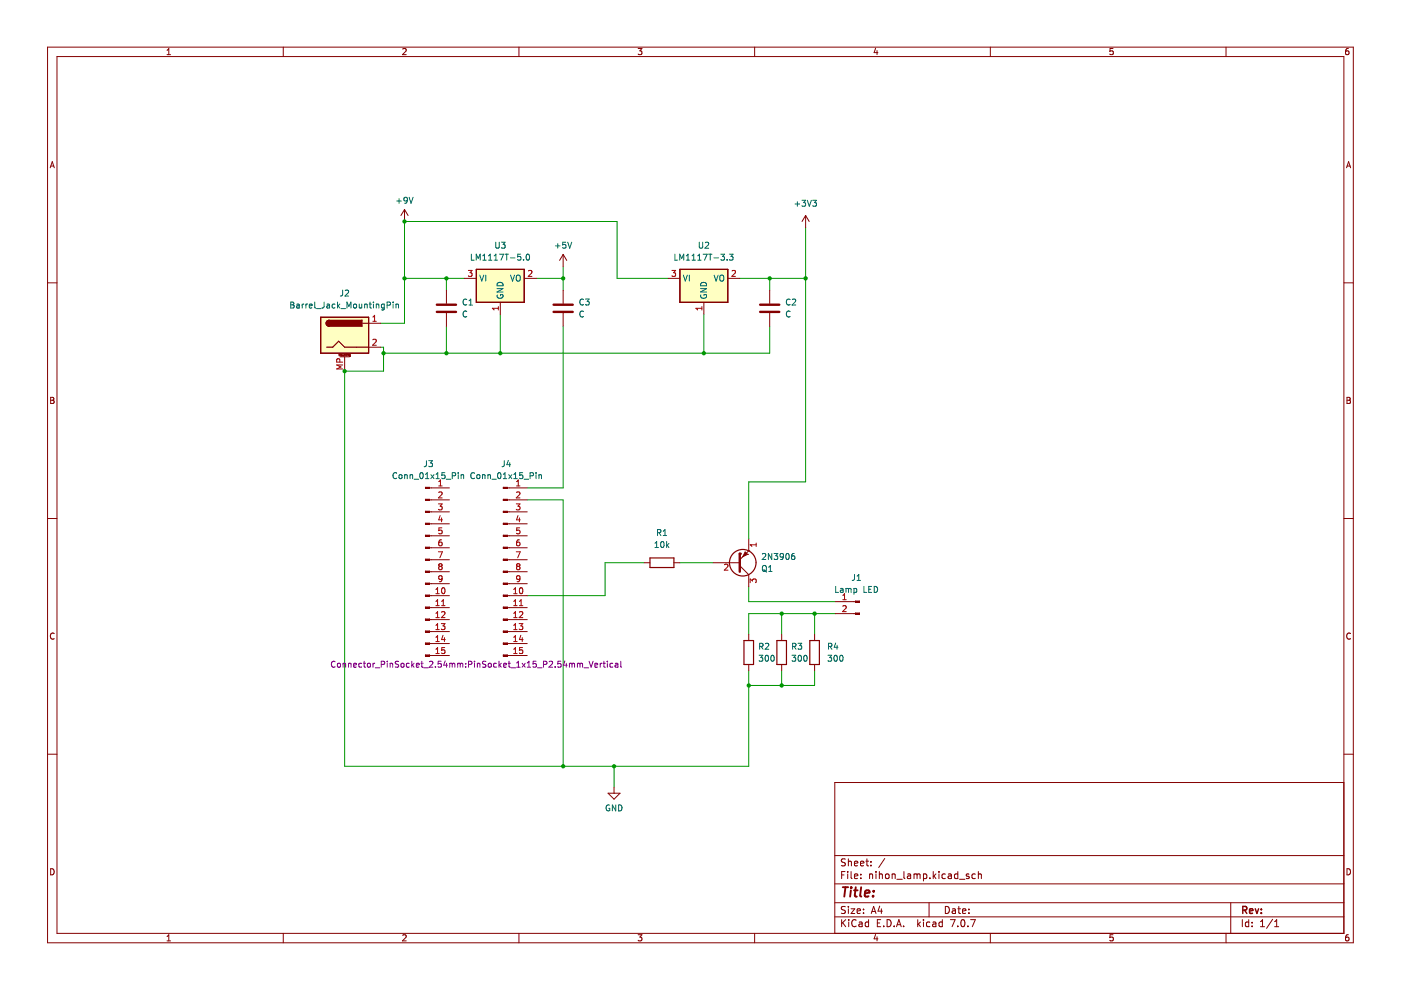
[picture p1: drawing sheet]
<svg xmlns="http://www.w3.org/2000/svg" width="297mm" height="210mm" viewBox="0 0 297 210" stroke-linecap="round" stroke-linejoin="round" font-family="sans-serif">
<g fill="none" stroke="#840000" stroke-width=".21">
<path d="M10.1 10h276.8v189.9h-276.8zM12.1 12h272.8v185.9h-272.8zM35.4 11.6h.8M35.4 10.7l.4-.4v1.3M60.1 10v2M85.4 10.4l.5-.1 .2 .4-.8 .9h.8M110 10v2M135.3 10.3h.8l-.4 .5 .3 .1v.6l-.1 .1-.6-.1M160 10v2M185.6 10.2l-.3 1h.8M185.9 10.7v.9M210 10v2"/>
<path d="M236 10.3h-.6l-.1 .6 .6-.1 .1 .7-.2 .1-.5-.1M259.9 10v2M285.9 10.3h-.4l-.2 .3v.7l.2 .3 .5-.1-.1-.7h-.4l-.2 .2M10.6 35.6l.5-1.3 .4 1.3M10.8 35.2h.6M285.5 35.6l.4-1.3 .5 1.3M285.6 35.2h.6M10.1 60h2M284.9 60h2M10.7 84.2h.5l.2 .3-.2 .4 .2 .1 .1 .3-.3 .2h-.5zM10.7 84.9h.5M285.6 84.2h.4l.3 .3-.3 .4 .3 .1v.3l-.2 .2h-.5z"/>
<path d="M285.6 84.9h.4M10.1 109.9h2M284.9 109.9h2M11.5 134.3a.58 .58 0 0 0-.8 .6 .58 .58 0 0 0 .8 .5M286.3 134.3a.58 .58 0 0 0-.8 .6 .58 .58 0 0 0 .8 .5M10.1 159.9h2M284.9 159.9h2M284.9 165.9h-107.9v32M10.7 184.2a.66 .66 0 0 1 .8 .6 .66 .66 0 0 1-.8 .7zM35.4 198.6l.4-.4v1.3M35.4 199.5h.8M60.1 197.9v2"/>
<path d="M85.4 198.3l.5-.1 .2 .4-.8 .9h.8M110 197.9v2M135.3 198.2h.8l-.4 .5 .3 .1v.6l-.1 .1-.6-.1M160 197.9v2M177 194.4h107.9M177 191.4h107.9M177 187.4h107.9M177 181.4h107.9M178.4 195v1.5M178.4 185.5h.5M178.7 195.6l.6 .9M179.2 184.8h-.8v1.5"/>
<path d="M179.2 192.3l-.5-.1-.3 .1v.5l.7 .2 .1 .4-.3 .3-.5-.1M179.2 182.2l-.5-.1-.3 .1v.5l.7 .2 .1 .4-.3 .3-.5-.1M179.3 195l-.9 .8M179.7 184.8v.1M179.7 185.3v1M179.9 182.1v1.5M179.9 192.2v.1M179.9 192.7v1M179.9 182.7l.2-.1 .3 .1 .1 .9M179.9 195v.1M179.9 195.5v1M180.4 192.7h.8l-.8 1h.8"/>
<path d="M180.4 184.8v1.3l.3 .2M181.2 185.8l.7-.2-.1-.2-.4-.1-.2 .2v.7h.6M181.2 183.1l.7-.2-.1-.2-.4-.1-.2 .2v.7h.6M181.5 195.1a.71 .71 0 0 0-1 .5 .71 .71 0 0 0 .7 .9l.3-.2M181.7 193.2l.7-.2v-.2l-.5-.1-.2 .2 .1 .7h.6M182.2 195.6h.5l.1 .9M182.4 183.1l.8-.2-.1-.2-.4-.1-.3 .2 .1 .7h.6M182.5 186.1v.2M182.5 185.4v.1M182.8 195.8l-.5 .1-.2 .2 .2 .4 .5-.1M183.1 193.5v.2M183.1 192.8v.1"/>
<path d="M183.6 182.6h.6M183.8 182.1v1.3l.4 .2M184.2 195.6l-.5-.1-.3 .3 .2 .6h.6M184.2 195v1.5M184.4 185.4l.2-.1 .3 .1 .1 .9M184.4 185.3v1M184.7 183.4v.2M184.7 182.7v.1M184.7 193.7l.5-1.5 .5 1.5M184.9 193.3h.7M185.6 198.1l-.3 1h.8M185.7 184.8v.1"/>
<path d="M185.7 185.3v1M185.9 198.6v.9M186 195.7h.5M186.4 185.4l.3-.1 .3 .1 .1 .9M186.4 184.8v1.5M186.5 192.1l-.3 1.1h.9M186.7 195h-.7v1.5h.7M186.9 192.7v1M187.4 196.3v.2M187.6 182l-1.3 1.9M187.8 185.4l.2-.1 .4 .1 .1 .6-.1 .2-.4 .1-.2-.2zM188.1 195a.76 .76 0 0 1 .8 .7 .76 .76 0 0 1-.8 .8z"/>
<path d="M189.2 185.4l.2-.1 .3 .1 .1 .9M189.2 185.3v1M189.6 196.3v.2M190.1 196.5l.5-1.5 .5 1.5M190.2 186.4h1.1M190.2 196.1h.7M191.6 196.3v.2M191.7 184.8v1.3l.2 .2M192.4 185.4h.6l.1 .9M193.1 185.6l-.5 .1-.2 .2 .2 .4 .5-.1M193.8 185.4l.4-.1 .2 .2M193.8 185.3v1"/>
<path d="M194.4 185.5l.3-.2 .3 .1 .1 .9M194.4 185.5v.8M194.6 195v1.5M194.7 195.9l.5 .6M195.2 195.5l-.6 .6M195.8 185.3v1.5M195.8 185.4l.4-.1 .3 .3-.1 .6h-.6M195.8 195v.1M195.8 195.5v1M197 191.4v3M197.1 186.1v.2M197.1 195.6l-.4-.1-.3 .3 .2 .6h.5"/>
<path d="M197.8 195.6h.6v.9M197.9 184.8v1.5M198 185.7l.4 .6M198.4 185.3l-.5 .6M198.4 195.8l-.5 .1-.2 .2 .2 .4 .5-.1M199.1 184.8v.1M199.1 185.3v1M199.8 195.6l-.4-.1-.3 .3 .1 .6h.6M199.8 195v1.5M200.4 185.4l-.4-.1-.3 .3 .2 .6h.5M200.4 192.2a.76 .76 0 0 1 .9 .7 .76 .76 0 0 1-.9 .8zM201.1 185.4h.5l.1 .9"/>
<path d="M201.5 195h1l-.6 1.5M201.7 185.6l-.5 .1-.2 .2 .2 .4 .5-.1M201.9 192.8h.6l.1 .9M202.6 193l-.5 .1-.2 .2 .2 .4 .5-.1M203.1 184.8v1.5M203.1 185.4l-.5-.1-.2 .3 .1 .6h.6M203.1 192.7h.5M203.1 196.3v.2M203.3 192.2v1.3l.3 .2M203.4 186.4h1.2M203.9 195.1l.2-.1a.8 .8 0 0 1 .5 .7 .8 .8 0 0 1-.5 .8l-.4-.6zM204.1 193.2l.7-.2-.1-.2-.4-.1-.2 .2v.7h.6"/>
<path d="M205.2 196.3v.2M205.4 185.4l-.3-.1-.2 .2v.2l.5 .2v.3h-.5M205.4 193.5v.2M205.4 192.8v.1M205.8 195h1l-.7 1.5M206.8 185.4l-.4-.1-.3 .3 .1 .6h.6M207.4 185.4l.2-.1 .4 .1 .1 .9M207.4 184.8v1.5M210 197.9v2M236 198.2h-.6l-.1 .6 .6-.1 .1 .7-.2 .1-.5-.1M259.9 197.9v2M260.9 191.4v6.5"/>
<path d="M263.4 195v1.5M264.8 195.6l-.5-.1-.3 .3 .2 .6h.6M264.8 195v1.5M265.5 196.3v.2M265.5 195.6v.1M267.3 196.5h.8M267.3 195.4l.4-.4v1.5M269.8 194.9l-1.3 1.9M270.3 196.5h.8M270.3 195.4l.4-.4v1.5M285.6 184.2a.66 .66 0 0 1 .7 .6 .66 .66 0 0 1-.7 .7zM285.9 198.2l-.4 .1-.2 .2v.7l.2 .3 .5-.1-.1-.7h-.4l-.2 .2"/>
</g>
<path d="M263.5 193l.7-.1 .2-.2-.1-.4-.8-.1v1.5M263.9 193l.5 .7M264.9 193.2l.7-.2v-.3h-.5l-.2 .2 .1 .7h.6M266.1 192.7l.4 1 .4-1M267.4 193.5v.2M267.4 192.7v.2" fill="none" stroke="#840000" stroke-width=".3"/>
<path d="M178.7 188.1h1.1M179.3 188.1l-.3 2M180.4 188.8l-.2 1.3M180.5 188.1v.2M181.1 188.8h.7M181.4 188.1l-.2 1.7 .1 .2 .4 .1M182.6 188.1l-.2 1.7 .2 .3M183.4 189.4l.9-.2v-.3h-.8l-.2 .9 .3 .3 .6-.1M185.1 189.9v.2M185.2 188.9v.2" fill="none" stroke="#840000" stroke-width=".4"/>
<path d="M68 67.3h10.1v7.6h-10.1z" fill-rule="evenodd" fill="#ffffc2"/>
<path d="M68 67.3h10.1v7.6h-10.1z" fill="none" stroke="#840000" stroke-width=".25"/>
<path d="M101 57.1h10.2v7h-10.2z" fill-rule="evenodd" fill="#ffffc2"/>
<path d="M101 57.1h10.2v7h-10.2z" fill="none" stroke="#840000" stroke-width=".25"/>
<path d="M144.2 57.1h10.1v7h-10.1z" fill-rule="evenodd" fill="#ffffc2"/>
<path d="M144.2 57.1h10.1v7h-10.1zM68 67.3h10.1v7.6h-10.1zM69.8 67.9a.63 .63 0 0 0-.7 .6 .63 .63 0 0 0 .7 .7" fill="none" stroke="#840000" stroke-width=".25"/>
<g fill="none" stroke="#009600" stroke-width=".21">
<path d="M85.8 59h12.7M94.6 59v2.6M113.7 59h5.7M119.4 56.5v5.1M141.6 59h-10.8v-12h-45v21.5h-5.1M156.8 59h14M163.2 59v2.6M170.8 48.2v54h-12.1v12M80.7 73.6h.6v5.1h-8.2v83.8h85.6v-20.3M94.6 69.2v5.7M106.1 66.6v8.3M119.4 69.2v34.2h-7.6"/>
<path d="M149.2 66.6v8.3M163.2 69.2v5.7h-81.9M111.8 106h7.6v56.5M136.5 119.3h-8.2v7h-16.5M144.2 119.3h6.9M158.7 124.4v3.2h18.5M165.7 130.1v4.4M172.7 130.1v4.4M177.2 130.1h-18.5v4.4M165.7 142.2v3.1M172.7 142.2v3.1h-14M130.2 162.5v4.4"/>
</g>
<path d="M85.8 44.4l-.8 1.3M85.8 44.4v2.6M85.8 44.4l.7 1.3" fill="none" stroke="#840000" stroke-width=".21"/>
<path d="M84.1 42.6h1M84.6 42.1v1M86.4 42.4l-.3 .2h-.3l-.1-.6 .4-.2 .3 .3-.1 .7-.2 .2-.3 .1M86.7 41.8l.5 1.3 .4-1.3" fill="none" stroke="#006464" stroke-width=".21"/>
<path d="M69.3 68.1l.5-.2v1.3a.63 .63 0 0 1-.6-.4 .63 .63 0 0 1 .1-.7z" fill-rule="evenodd" fill="#840000"/>
<path d="M69.3 73.6h1.2l1.3-1.3 1.3 1.3h5M69.8 67.9a.63 .63 0 0 0-.7 .6 .63 .63 0 0 0 .7 .7M76.9 68.5h1.2" fill="none" stroke="#840000" stroke-width=".25"/>
<path d="M69.8 67.9h7v1.3h-7z" fill-rule="evenodd" fill="#840000"/>
<path d="M101 57.1h10.2v7h-10.2zM69.8 67.9h7v1.3h-7z" fill="none" stroke="#840000" stroke-width=".25"/>
<g fill="none" stroke="#840000" stroke-width=".21">
<path d="M98.5 59h2.5M111.2 59h2.5M119.4 53.9l-.8 1.3M119.4 53.9v2.6M119.4 53.9l.8 1.3M71.9 75.4v-.3l.1 .2 .1-.2v.3M72.1 75.6h2M72.3 75.4h.1M72.5 75.2h-.2v.2M72.5 75.2h.1M72.5 75.4h-.1M72.5 75.2v.2"/>
<path d="M72.5 75.4h.1M72.7 75.2v.2h.1M72.8 75.2v.2M72.8 75.4h.1M73 75.2v.2M73.1 75.6v3.1M73.2 75.2h-.2M73.2 75.2h.1M73.2 75.2v.2M73.3 75.2h.1M73.4 75.1v.3M73.6 75.1h.1"/>
<path d="M73.6 75.2v.2M73.8 75.2v.2M73.9 75.2h-.1M73.9 75.2h.1M73.9 75.2v.2M74.1 75.4h.1M74.1 75.2v.2M74.1 75.2h.2M74.1 75.4h.2M74.1 75.2h.1M74.3 75.2v.3h-.2M78.1 68.5h2.6"/>
<path d="M78.1 73.6h2.6M94.6 61.6v2.8M94.6 66.4v2.8M106.1 64.1v2.5M119.4 61.6v2.8M119.4 66.4v2.8M181 130.1h.4M181 127.6h.4"/>
</g>
<path d="M99.3 57.3h.8l-.4 .5 .3 .1v.6l-.2 .1-.5-.1M112.1 57.5l.4-.2 .3 .4-.8 .9h.8M72.1 76.8l-.1-.6-.5-.1-.1 .7h1.3M72.7 77.4h-1.3l.9 .4-.9 .4h1.3M79.1 68.1h.7M79.1 67.2l.3-.3v1.2M79.1 72.1l.4-.2 .3 .4-.8 .9h.8M105.7 65v.7M105.7 65.4h-1.3l.3 .3" fill="none" stroke="#a90000" stroke-width=".21"/>
<g fill="none" stroke="#006464" stroke-width=".21">
<path d="M99.9 53.9v1.3h.6M101 55.2v-1.3l.4 .9 .4-.9v1.3M101.7 58.3l.4 1.3 .5-1.3M102.4 55.2h.7M102.4 54.3l.3-.4v1.3M103 58.3v1.3M103.6 55.2h.7M103.6 54.3l.3-.4v1.3M104.8 55.2h.7M104.8 54.3l.3-.4v1.3M105.1 51.4v1l.2 .2h.4l.1-.2v-1M105.9 53.9h.9l-.6 1.3"/>
<path d="M106.3 51.4h.8l-.4 .4 .3 .2v.5l-.1 .1-.6-.1M107.1 53.9h.7M107.4 53.9v1.3M108.2 54.7h1M108.2 58.3l.5 1.3 .4-1.3M109.5 58.5l.3-.2a.43 .43 0 0 1 .5 .5v.4a.42 .42 0 0 1-.4 .4 .42 .42 0 0 1-.4-.4zM110.4 53.9h-.6l-.1 .6 .6-.1 .1 .6-.2 .2-.5-.2M111 55v.2M111.7 54l.1-.1a.68 .68 0 0 1 .5 .6 .68 .68 0 0 1-.5 .7l-.3-.5zM117.8 52.1h.9M118.3 51.7v.9M119.9 51.4h-.6v.6l.6-.1v.6l-.1 .1-.5-.1"/>
<path d="M120.4 51.4l.4 1.2 .4-1.2M61.6 64h.5l.2 .3-.2 .3 .2 .2 .1 .3-.3 .2h-.5zM61.6 64.6h.5M62.9 64.5h.5l.1 .8M63.5 64.8l-.6 .2 .1 .3h.5M64.1 64.5v.8M64.4 64.5l-.3 .2M64.9 64.5v.8M65.2 64.5l-.3 .2M65.6 64.9l.6-.1-.1-.3h-.3l-.2 .1v.7h.5M66.7 64v1.1l.2 .2M67.1 65.4h1"/>
<path d="M68.7 64v1.1l-.5 .2M69.3 64.5h.5l.1 .8M69.9 64.8l-.6 .2 .1 .3h.5M71 64.5h-.3l-.3 .2 .1 .6h.5M71.6 64v1.3M71.7 64.8l.3 .5M72 64.5l-.4 .5M72.3 65.4h1M72.6 61.5v1.1l-.4 .2M73.2 61.6l.5-.1 .2 .4-.8 .9h.8M73.6 65.3v-1.3l.4 1 .4-1v1.3M75 64.6l.2-.1 .3 .1v.7l-.5-.1z"/>
<path d="M76.2 64.5v.8l.5-.1M76.7 64.5v.8M77.3 64.6l.5-.1v.8M77.3 64.5v.8M78.3 64.5h.5M78.5 64v1.1l.3 .2M79.2 64v.2M79.2 64.5v.8M79.8 64.6l.5-.1v.8M79.8 64.5v.8M81.5 64.5h-.4l-.2 .2 .1 .6h.5M81.5 64.5v1l-.3 .2h-.3"/>
<path d="M82.1 64.7l.6-.1v-.4l-.6-.2v1.3M83.3 64v.2M83.3 64.5v.8M84 64.6l.4-.1 .1 .8M84 64.5v.8M99 63.5a.56 .56 0 0 0-.8 .5 .56 .56 0 0 0 .8 .6M99 66.1a.56 .56 0 0 0-.8 .5 .56 .56 0 0 0 .8 .5M99.4 64.7h.8M99.4 63.8l.4-.4v1.3M105.4 61.2h1.3l-1.3 .7h1.3M105.4 62.5a.58 .58 0 0 0 .6 .8 .58 .58 0 0 0 .5-.8h-.4v.2M105.4 60.1a.68 .68 0 0 1 .8-.2 .68 .68 0 0 1 .5 .7h-1.3z"/>
<path d="M123.7 63.5a.56 .56 0 0 0-.8 .5 .56 .56 0 0 0 .8 .6M123.7 66.1a.56 .56 0 0 0-.8 .5 .56 .56 0 0 0 .8 .5M124.1 63.4h.8l-.4 .5 .4 .1v.6l-.2 .1-.6-.1"/>
</g>
<path d="M92.6 66.1h4.1M92.6 64.6h4.1M117.4 66.1h4M117.4 64.6h4" fill="none" stroke="#840000" stroke-width=".51"/>
<path d="M181.4 130h.8v.2h-.8z" fill-rule="evenodd" fill="#840000"/>
<path d="M181.4 130h.8v.2h-.8z" fill="none" stroke="#840000" stroke-width=".21"/>
<path d="M181.4 127.4h.8v.3h-.8z" fill-rule="evenodd" fill="#840000"/>
<path d="M163.2 61.6v2.8M163.2 66.4v2.8M156.8 119.9l1.9 2M158.7 116.8h.1M158.7 116.8l-1.9 1.9M158.7 134.5v1.3M177.2 127.6h3.8M177.2 130.1h3.8M181.4 127.4h.8v.3h-.8zM158.7 140.9v1.3" fill="none" stroke="#840000" stroke-width=".21"/>
<path d="M178.7 127.1h.7M178.7 126.2l.4-.3v1.2M178.7 128.5l.5-.1 .2 .4-.8 .9h.8" fill="none" stroke="#a90000" stroke-width=".21"/>
<g fill="none" stroke="#006464" stroke-width=".21">
<path d="M167.5 63.5a.56 .56 0 0 0-.8 .5 .56 .56 0 0 0 .8 .6M167.5 66.1a.56 .56 0 0 0-.8 .5 .56 .56 0 0 0 .8 .5M168 63.5l.5-.1 .2 .4-.8 .9h.8M160.9 138.9h.8l-.4 .5 .4 .1v.6l-.2 .1-.6-.1M161.1 137.1l.6-.1v-.5l-.6-.1v1.3M161.4 137.1l.4 .6M162.3 136.5l.5-.1 .2 .4-.8 .9h.8M162.3 139.1l.2-.2a.68 .68 0 0 1 .5 .7 .68 .68 0 0 1-.5 .6l-.3-.5zM163.5 139.1l.2-.2a.68 .68 0 0 1 .5 .7 .68 .68 0 0 1-.5 .6l-.3-.5zM177.2 124.3v1.3h.6M178.2 124.8h.5l.1 .8M178.8 125.1l-.6 .2 .1 .3 .5-.1"/>
<path d="M179.4 124.9l.3-.1 .2 .1M179.4 124.8v.8M179.9 124.9l.2-.1h.3v.8M179.9 124.9v.7M181.1 124.8h.3l.3 .2-.2 .5h-.4M181.1 124.8v1.2M181.2 121.8l-.1 1.1-.4 .2M181.7 123.1h.7M181.7 122.2l.4-.4v1.3M183.2 124.3v1.3h.6M184.2 124.9h.4M184.8 124.3h-.6v1.3h.6"/>
<path d="M185.3 124.3a.64 .64 0 0 1 .8 .7 .64 .64 0 0 1-.8 .6z"/>
</g>
<path d="M161.2 66.1h4M161.2 64.6h4M156.8 117.4v3.8" fill="none" stroke="#840000" stroke-width=".51"/>
<path d="M157.7 135.8h2.1v5.1h-2.1z" fill="none" stroke="#840000" stroke-width=".25"/>
<circle cx="156.8" cy="117.4" r=".25" fill="#840000"/>
<path d="M158 117l.5 .5-1 .5z" fill-rule="evenodd" fill="#840000"/>
<g fill="none" stroke="#840000" stroke-width=".21">
<path d="M141.6 59h2.6M154.3 59h2.5M170.8 45.7l-.8 1.3M170.8 45.7v2.5M170.8 45.7l.8 1.3M149.2 64.1v2.5M91.1 118.7h.4M91.1 116.1h.4M91.1 113.6h.4M91.1 111.1h.4M91.1 108.5h.4M91.1 106h.4"/>
<path d="M91.1 103.4h.4M136.5 119.3h1.3M142.9 119.3h1.3M151.1 119.3h5.7M158 117l.5 .5-1 .5zM158.5 117.5h.1M158.7 114.2v2.6M91.1 139h.4M91.1 136.4h.4M91.1 133.9h.4M91.1 131.4h.4M91.1 128.8h.4"/>
<path d="M91.1 126.3h.4M91.1 123.8h.4M91.1 121.2h.4M158.7 121.9v2.5M165.7 134.5v1.3M172.7 134.5v1.3M165.7 140.9v1.3M172.7 140.9v1.3M128.9 168.2h2.6l-1.3 1.2zM130.2 166.9v1.3"/>
</g>
<g fill="none" stroke="#840000" stroke-width=".25">
<path d="M144.2 57.1h10.1v7h-10.1zM137.8 118.3h5.1v2h-5.1zM164.7 135.8h2v5.1h-2zM171.7 135.8h2v5.1h-2z"/>
<circle cx="157.5" cy="119.3" r="2.82"/>
</g>
<path d="M142.5 57.3h.7l-.4 .5 .4 .1v.6l-.2 .1-.5-.1M155.2 57.5l.5-.2 .2 .4-.7 .9h.7M148.8 65v.7M148.8 65.4h-1.3l.4 .3M153.6 119.7l.5-.1 .3 .4-.8 .9h.8M160.3 115.1v.8M160.3 115.5h-1.2l.3 .4M159.1 123.5v-.7l.4 .4 .2-.4h.5l.1 .2-.1 .5" fill="none" stroke="#a90000" stroke-width=".21"/>
<g fill="none" stroke="#006464" stroke-width=".21">
<path d="M143.1 53.9v1.3h.6M144.1 55.2v-1.3l.4 .9 .5-.9v1.3M144.9 58.3l.4 1.3 .4-1.3M145.5 55.2h.7M145.5 54.3l.4-.4v1.3M146.1 58.3v1.3M146.7 54.3l.4-.4v1.3M146.7 55.2h.7M147.9 55.2h.8M147.9 54.3l.4-.4v1.3M148.3 51.4v1l.2 .2h.4l.1-.2v-1M148.7 60a.66 .66 0 0 1 .8-.1 .66 .66 0 0 1 .3 .7h-1.3z"/>
<path d="M149.1 53.9h.8l-.5 1.3M149.5 51.5l.5-.1 .3 .3-.8 .9h.8M150.2 53.9h.8M150.6 53.9v1.3M151.4 54.7h.9M151.4 58.3l.4 1.3 .4-1.3M152.8 58.4l.1-.1a.43 .43 0 0 1 .6 .5v.4a.42 .42 0 0 1-.5 .4 .42 .42 0 0 1-.4-.4zM152.8 53.9h.8l-.4 .5 .4 .1v.5l-.2 .2-.6-.2M154.2 55v.2M154.6 53.9h.8l-.4 .5 .4 .1v.5l-.2 .2-.6-.2M168.6 43.3h.9M169.1 42.8v.9"/>
<path d="M170 42.5h.8l-.4 .4 .3 .2v.5l-.1 .1-.6-.1M171.2 42.5l.4 1.2 .4-1.2M172.3 42.5h.8l-.4 .4 .3 .2v.5l-.1 .1-.6-.1M148.5 61.2h1.3l-1.3 .7h1.3M148.6 62.5a.58 .58 0 0 0 .6 .8 .58 .58 0 0 0 .5-.8h-.4v.2M138.9 116.1h.7M138.9 115.2l.3-.4v1.3M139.4 112.9h.6l.1-.5-.7-.1v1.2M139.7 112.9l.4 .6M140.2 114.9l.2-.1a.68 .68 0 0 1 .4 .6 .68 .68 0 0 1-.4 .7l-.3-.5zM140.6 113.5h.7M140.6 112.6l.4-.3v1.2"/>
<path d="M141.3 114.8v1.3M141.5 115.6l.3 .5M141.8 115.2l-.5 .5M161.6 117.5l.5-.1 .3 .3-.8 .9h.8M163.6 117.4v1.2l-.7-1.2v1.2M164.1 117.4h.8l-.4 .4 .3 .2v.5l-.1 .1-.6-.1M166.1 117.9l-.2 .2h-.4l-.1-.6 .5-.1 .2 .2v.7l-.2 .3h-.4M166.7 117.5l.2-.1a.68 .68 0 0 1 .4 .6 .68 .68 0 0 1-.4 .6l-.3-.5zM168.4 117.4h-.4l-.1 .3-.1 .7 .2 .2 .5-.1-.1-.6-.4-.1-.2 .3M161.7 120.1l.2-.2a.43 .43 0 0 1 .6 .4v.4a.42 .42 0 0 1-.4 .5 .42 .42 0 0 1-.5-.5zM161.9 120.9l.6 .4M163 121.2h.7"/>
<path d="M163 120.3l.3-.4v1.3M167.9 138.9h.8l-.4 .5 .4 .1v.6l-.2 .1-.6-.1M168 137.1l.7-.1v-.5l-.7-.1v1.3M168.3 137.1l.5 .6M169.2 136.4h.8l-.4 .5 .3 .1v.5l-.2 .2-.5-.2M169.3 139.1l.2-.2a.68 .68 0 0 1 .4 .7 .68 .68 0 0 1-.4 .6l-.3-.5zM170.5 139.1l.2-.2a.68 .68 0 0 1 .4 .7 .68 .68 0 0 1-.4 .6l-.3-.5zM175.5 138.9h.8l-.4 .5 .4 .1v.6l-.2 .1-.6-.1M175.7 137.1l.6-.1v-.5l-.6-.1v1.3M176 137.1l.4 .6M176.9 139.1l.2-.2a.68 .68 0 0 1 .5 .7 .68 .68 0 0 1-.5 .6l-.3-.5zM177.2 136.3l-.3 .9h.8"/>
<path d="M177.5 136.8v.9M178.1 139.1l.2-.2a.68 .68 0 0 1 .5 .7 .68 .68 0 0 1-.5 .6l-.3-.5zM129.2 170.7a.58 .58 0 0 0-.7 .6 .58 .58 0 0 0 .8 .5v-.4h-.3M130.6 170.7v1.2l-.8-1.2v1.2M131.2 170.7a.64 .64 0 0 1 .7 .6 .64 .64 0 0 1-.7 .6z"/>
</g>
<path d="M90.2 138.9h.9v.2h-.9z" fill-rule="evenodd" fill="#840000"/>
<path d="M90.2 138.9h.9v.2h-.9z" fill="none" stroke="#840000" stroke-width=".21"/>
<path d="M90.2 136.3h.9v.3h-.9z" fill-rule="evenodd" fill="#840000"/>
<path d="M90.2 136.3h.9v.3h-.9z" fill="none" stroke="#840000" stroke-width=".21"/>
<path d="M90.2 133.8h.9v.2h-.9z" fill-rule="evenodd" fill="#840000"/>
<path d="M90.2 133.8h.9v.2h-.9z" fill="none" stroke="#840000" stroke-width=".21"/>
<path d="M90.2 131.2h.9v.3h-.9z" fill-rule="evenodd" fill="#840000"/>
<path d="M90.2 131.2h.9v.3h-.9z" fill="none" stroke="#840000" stroke-width=".21"/>
<path d="M90.2 128.7h.9v.3h-.9z" fill-rule="evenodd" fill="#840000"/>
<path d="M90.2 128.7h.9v.3h-.9z" fill="none" stroke="#840000" stroke-width=".21"/>
<path d="M90.2 126.2h.9v.2h-.9z" fill-rule="evenodd" fill="#840000"/>
<path d="M90.2 126.2h.9v.2h-.9z" fill="none" stroke="#840000" stroke-width=".21"/>
<path d="M90.2 123.6h.9v.3h-.9z" fill-rule="evenodd" fill="#840000"/>
<path d="M90.2 123.6h.9v.3h-.9z" fill="none" stroke="#840000" stroke-width=".21"/>
<path d="M90.2 121.1h.9v.2h-.9z" fill-rule="evenodd" fill="#840000"/>
<path d="M90.2 121.1h.9v.2h-.9z" fill="none" stroke="#840000" stroke-width=".21"/>
<path d="M90.2 118.6h.9v.2h-.9z" fill-rule="evenodd" fill="#840000"/>
<path d="M90.2 118.6h.9v.2h-.9z" fill="none" stroke="#840000" stroke-width=".21"/>
<path d="M90.2 116h.9v.3h-.9z" fill-rule="evenodd" fill="#840000"/>
<path d="M90.2 116h.9v.3h-.9z" fill="none" stroke="#840000" stroke-width=".21"/>
<path d="M90.2 113.5h.9v.2h-.9z" fill-rule="evenodd" fill="#840000"/>
<path d="M90.2 113.5h.9v.2h-.9z" fill="none" stroke="#840000" stroke-width=".21"/>
<path d="M90.2 110.9h.9v.3h-.9z" fill-rule="evenodd" fill="#840000"/>
<path d="M90.2 110.9h.9v.3h-.9z" fill="none" stroke="#840000" stroke-width=".21"/>
<path d="M90.2 108.4h.9v.3h-.9z" fill-rule="evenodd" fill="#840000"/>
<path d="M90.2 108.4h.9v.3h-.9z" fill="none" stroke="#840000" stroke-width=".21"/>
<path d="M90.2 105.9h.9v.2h-.9z" fill-rule="evenodd" fill="#840000"/>
<path d="M90.2 105.9h.9v.2h-.9z" fill="none" stroke="#840000" stroke-width=".21"/>
<path d="M90.2 103.3h.9v.3h-.9z" fill-rule="evenodd" fill="#840000"/>
<g fill="none" stroke="#840000" stroke-width=".21">
<path d="M90.2 103.3h.9v.3h-.9zM91.5 103.4h3.8M91.5 106h3.8M91.5 108.5h3.8M91.5 111.1h3.8M91.5 113.6h3.8M91.5 116.1h3.8M91.5 118.7h3.8M107.6 103.4h.4M107.6 106h.4M107.6 108.5h.4M107.6 111.1h.4"/>
<path d="M107.6 113.6h.4M107.6 116.1h.4M107.6 118.7h.4M91.5 126.3h3.8M91.5 128.8h3.8M91.5 131.4h3.8M91.5 133.9h3.8M91.5 136.4h3.8M91.5 139h3.8M91.5 121.2h3.8M91.5 123.8h3.8M107.6 126.3h.4"/>
<path d="M107.6 128.8h.4M107.6 131.4h.4M107.6 133.9h.4M107.6 136.4h.4M107.6 139h.4M107.6 121.2h.4M107.6 123.8h.4"/>
</g>
<g fill="none" stroke="#a90000" stroke-width=".21">
<path d="M93 106.8h.7l-.4 .5 .4 .1v.6l-.2 .1-.5-.1M93 117h.8l-.5 1.3M93 103h.7M93 102.1l.4-.3v1.2M93 104.4l.5-.1 .2 .4-.7 .9h.7M93.3 109.3l-.3 .9h.8M93.6 109.8v.8M93.6 114.5h-.3l-.2 .3-.1 .7 .3 .2 .4-.1-.1-.6-.3-.1-.3 .3M93.7 111.9h-.6l-.1 .6h.6l.1 .6-.2 .1-.5-.1M92.4 125.9h.7M92.4 125l.4-.4v1.3M92.4 127.5l.4-.4v1.3"/>
<path d="M92.4 130l.4-.3v1.3M92.4 132.6l.4-.4v1.3M92.4 135.1l.4-.3v1.2M92.4 137.7l.4-.4v1.3M92.4 128.4h.7M92.4 131h.7M92.4 133.5h.7M92.4 136h.7M92.4 138.6h.7M93.3 120.1l-.3-.3 .3-.3h.2l.2 .3-.2 .3M93.3 120.1l-.3 .2 .1 .4 .2 .1 .3-.1 .1-.1v-.3l-.2-.2M93.3 120.1h.2"/>
<path d="M93.6 132.2h.7l-.4 .5 .4 .1v.6l-.2 .1-.5-.1M93.6 129.8l.5-.1 .2 .3-.7 1h.7M93.6 128.4h.7M93.6 127.5l.4-.4v1.3M93.7 124.7l.2-.1a.68 .68 0 0 1 .5 .6 .68 .68 0 0 1-.5 .7l-.3-.5zM93.7 122.6l-.2 .3-.4-.1v-.6l.4-.1 .2 .2v.7l-.2 .3h-.4M93.9 134.7l-.3 .9h.8M94.2 135.2v.8M94.3 137.3h-.6l-.1 .6 .6-.1 .1 .6-.2 .2-.5-.2"/>
</g>
<g fill="none" stroke="#006464" stroke-width=".21">
<path d="M90.4 97.7v1.1l-.5 .1M90.9 97.7h.8l-.4 .5 .3 .1v.5l-.2 .1-.5-.1M84.1 100.3a.56 .56 0 0 0-.8 .6 .56 .56 0 0 0 .8 .5M84.6 100.8l.2-.2 .4 .2-.1 .6h-.5zM85.8 100.8l.5-.1v.8M85.8 100.6v.9M86.9 100.8l.5-.1 .1 .8M86.9 100.6v.9M87.8 101.6h1M89.1 100.3l.2-.1a.68 .68 0 0 1 .4 .7 .68 .68 0 0 1-.4 .6l-.3-.5zM90.2 101.5h.7M90.2 100.6l.4-.4v1.3"/>
<path d="M91.4 100.6l.6 .9M92 100.6l-.6 .9M92.4 101.5h.8M92.4 100.6l.4-.4v1.3M94.3 100.2h-.6v.6h.6v.6l-.2 .1-.4-.1M94.6 101.6h1M95.9 100.9l.6-.1 .1-.5-.7-.1v1.3M97.2 100.2v.1M97.2 100.6v.9M97.8 100.8l.4-.1 .1 .8M97.8 100.6v.9"/>
</g>
<path d="M106.7 138.9h.9v.2h-.9z" fill-rule="evenodd" fill="#840000"/>
<path d="M106.7 138.9h.9v.2h-.9z" fill="none" stroke="#840000" stroke-width=".21"/>
<path d="M106.7 136.3h.9v.3h-.9z" fill-rule="evenodd" fill="#840000"/>
<path d="M106.7 136.3h.9v.3h-.9z" fill="none" stroke="#840000" stroke-width=".21"/>
<path d="M106.7 133.8h.9v.2h-.9z" fill-rule="evenodd" fill="#840000"/>
<path d="M106.7 133.8h.9v.2h-.9z" fill="none" stroke="#840000" stroke-width=".21"/>
<path d="M106.7 131.2h.9v.3h-.9z" fill-rule="evenodd" fill="#840000"/>
<path d="M106.7 131.2h.9v.3h-.9z" fill="none" stroke="#840000" stroke-width=".21"/>
<path d="M106.7 128.7h.9v.3h-.9z" fill-rule="evenodd" fill="#840000"/>
<path d="M106.7 128.7h.9v.3h-.9z" fill="none" stroke="#840000" stroke-width=".21"/>
<path d="M106.7 126.2h.9v.2h-.9z" fill-rule="evenodd" fill="#840000"/>
<path d="M106.7 126.2h.9v.2h-.9z" fill="none" stroke="#840000" stroke-width=".21"/>
<path d="M106.7 123.6h.9v.3h-.9z" fill-rule="evenodd" fill="#840000"/>
<path d="M106.7 123.6h.9v.3h-.9z" fill="none" stroke="#840000" stroke-width=".21"/>
<path d="M106.7 121.1h.9v.2h-.9z" fill-rule="evenodd" fill="#840000"/>
<path d="M106.7 121.1h.9v.2h-.9z" fill="none" stroke="#840000" stroke-width=".21"/>
<path d="M106.7 118.6h.9v.2h-.9z" fill-rule="evenodd" fill="#840000"/>
<path d="M106.7 118.6h.9v.2h-.9z" fill="none" stroke="#840000" stroke-width=".21"/>
<path d="M106.7 116h.9v.3h-.9z" fill-rule="evenodd" fill="#840000"/>
<path d="M106.7 116h.9v.3h-.9z" fill="none" stroke="#840000" stroke-width=".21"/>
<path d="M106.7 113.5h.9v.2h-.9z" fill-rule="evenodd" fill="#840000"/>
<path d="M106.7 113.5h.9v.2h-.9z" fill="none" stroke="#840000" stroke-width=".21"/>
<path d="M106.7 110.9h.9v.3h-.9z" fill-rule="evenodd" fill="#840000"/>
<path d="M106.7 110.9h.9v.3h-.9z" fill="none" stroke="#840000" stroke-width=".21"/>
<path d="M106.7 108.4h.9v.3h-.9z" fill-rule="evenodd" fill="#840000"/>
<path d="M106.7 108.4h.9v.3h-.9z" fill="none" stroke="#840000" stroke-width=".21"/>
<path d="M106.7 105.9h.9v.2h-.9z" fill-rule="evenodd" fill="#840000"/>
<path d="M106.7 105.9h.9v.2h-.9z" fill="none" stroke="#840000" stroke-width=".21"/>
<path d="M106.7 103.3h.9v.3h-.9z" fill-rule="evenodd" fill="#840000"/>
<g fill="none" stroke="#840000" stroke-width=".21">
<path d="M106.7 103.3h.9v.3h-.9zM108 103.4h3.8M108 106h3.8M108 108.5h3.8M108 111.1h3.8M108 113.6h3.8M108 116.1h3.8M108 118.7h3.8M108 126.3h3.8M108 128.8h3.8M108 131.4h3.8M108 133.9h3.8"/>
<path d="M108 136.4h3.8M108 139h3.8M108 121.2h3.8M108 123.8h3.8"/>
</g>
<g fill="none" stroke="#a90000" stroke-width=".21">
<path d="M109.5 106.8h.7l-.4 .5 .4 .1v.6l-.2 .1-.5-.1M109.5 117h.8l-.5 1.3M109.5 103h.7M109.5 102.1l.4-.3v1.2M109.5 104.4l.5-.1 .2 .4-.7 .9h.7M109.8 109.3l-.3 .9h.8M110.1 109.8v.8M110.1 114.5h-.3l-.2 .3-.1 .7 .3 .2 .4-.1-.1-.6-.3-.1-.3 .3M110.2 111.9h-.6l-.1 .6h.6l.1 .6-.2 .1-.5-.1M108.9 125.9h.7M108.9 125l.4-.4v1.3M108.9 127.5l.4-.4v1.3"/>
<path d="M108.9 130l.4-.3v1.3M108.9 132.6l.4-.4v1.3M108.9 135.1l.4-.3v1.2M108.9 137.7l.4-.4v1.3M108.9 128.4h.7M108.9 131h.7M108.9 133.5h.7M108.9 136h.7M108.9 138.6h.7M109.8 120.1l-.3-.3 .3-.3h.2l.2 .3-.2 .3M109.8 120.1l-.3 .2 .1 .4 .2 .1 .3-.1 .1-.1v-.3l-.2-.2M109.8 120.1h.2"/>
<path d="M110.1 132.2h.7l-.4 .5 .4 .1v.6l-.2 .1-.5-.1M110.1 129.8l.5-.1 .2 .3-.7 1h.7M110.1 128.4h.7M110.1 127.5l.4-.4v1.3M110.2 122.6l-.2 .3-.4-.1v-.6l.4-.1 .2 .2v.7l-.2 .3h-.4M110.3 124.7l.1-.1a.68 .68 0 0 1 .5 .6 .68 .68 0 0 1-.5 .7 .84 .84 0 0 1-.1-1.2zM110.4 134.7l-.3 .9h.8M110.7 135.2v.8M110.8 137.3h-.6l-.1 .6 .6-.1 .1 .6-.2 .2-.5-.2"/>
</g>
<g fill="none" stroke="#006464" stroke-width=".21">
<path d="M106.9 97.7v1.1l-.5 .1M107.8 97.6l-.3 .9h.7M108.1 98.1v.8M100.6 100.3a.56 .56 0 0 0-.8 .6 .56 .56 0 0 0 .8 .5M101.1 100.8l.2-.2 .4 .2-.1 .6h-.5zM102.3 100.8l.5-.1v.8M102.3 100.6v.9M103.4 100.8l.5-.1 .1 .8M103.4 100.6v.9M104.3 101.6h1M105.6 100.3l.2-.1a.68 .68 0 0 1 .4 .7 .68 .68 0 0 1-.4 .6l-.3-.5zM106.7 101.5h.7"/>
<path d="M106.7 100.6l.4-.4v1.3M107.9 100.6l.6 .9M108.5 100.6l-.6 .9M108.9 101.5h.8M108.9 100.6l.4-.4v1.3M110.8 100.2h-.6v.6h.6v.6l-.2 .1-.4-.1M111.1 101.6h1M112.4 100.9l.6-.1 .1-.5-.7-.1v1.3M113.7 100.2v.1M113.7 100.6v.9M114.3 100.8l.4-.1 .1 .8M114.3 100.6v.9"/>
</g>
<g fill="none" stroke="#840084" stroke-width=".21">
<path d="M71 140.3a.56 .56 0 0 0-.7 .5 .56 .56 0 0 0 .7 .5M71.6 140.7l.2-.1 .3 .1v.7l-.5-.1zM72.7 140.7h.5l.1 .8M72.7 140.6v.9M73.9 140.7h.5v.8M73.9 140.6v.9M75 141l.6-.1-.1-.2-.3-.1-.2 .2v.6h.5M76.7 140.7l-.4-.1-.2 .3 .1 .5h.5M77 140.6h.5M77.2 140.2v1.1l.3 .2M77.9 140.7l.2-.1 .4 .1-.1 .7-.5-.1zM79.1 140.6v.9"/>
<path d="M79.4 140.6l-.3 .3M79.6 141.6h.9M80.8 140.9l.6-.1 .1-.5-.7-.1v1.3M82.1 140.2v.1M82.1 140.6v.9M82.7 140.7h.5l.1 .8M82.7 140.6v.9M84.5 140.3h-.6v.4l.5 .2 .1 .3-.2 .3-.5-.1M85.1 140.7l.2-.1 .3 .1v.7l-.5-.1zM86.8 140.7l-.4-.1-.2 .3 .1 .5h.5M87.3 140.2v1.3M87.4 141l.4 .5"/>
<path d="M87.8 140.6l-.5 .5M88.3 141l.6-.1-.1-.2-.3-.1-.2 .2v.6h.5M89.2 140.6h.5M89.4 140.2v1.1l.3 .2M89.8 141.6h1M91.1 140.3l.4-.1 .3 .4-.8 .9h.8M92.3 141.3v.2M93.5 140.2h-.6v.6l.6-.1v.6l-.1 .2-.5-.2M94.4 140.1l-.3 .9h.8M94.7 140.6v.9M95.3 140.7l.4-.1 .2 .2M95.3 140.6v.9"/>
<path d="M95.9 140.8l.2-.2 .3 .1v.8M95.9 140.8v.7M97 140.7l.4-.1 .2 .2M97 140.6v.9M97.6 140.8l.2-.2 .3 .1v.8M97.6 140.8v.7M98.7 141.3v.2M98.7 140.7v.1M99.3 140.9l.6-.1 .1-.5-.7-.1v1.3M100.6 140.2v.1M100.6 140.6v.9M101.2 140.7h.5l.1 .8"/>
<path d="M101.2 140.6v.9M103 140.3h-.6v.4l.5 .2 .1 .3-.2 .3-.5-.1M103.6 140.7l.1-.1 .4 .1-.1 .7-.4-.1zM105.3 140.7l-.4-.1-.2 .3 .1 .5h.5M105.8 140.2v1.3M105.9 141l.4 .5M106.3 140.6l-.5 .5M106.8 141l.6-.1-.1-.2-.4-.1-.1 .2v.6h.5M107.7 140.6h.5M107.9 140.2v1.1l.3 .2M108.3 141.6h1M109.5 141.5h.8"/>
<path d="M109.5 140.6l.4-.4v1.3M110.7 140.6l.7 .9M111.4 140.6l-.7 .9M111.8 141.5h.7M111.8 140.6l.3-.4v1.3M113.7 140.2h-.6l-.1 .6 .6-.1 .1 .6-.2 .2-.5-.2M114 141.6h.9M115.2 140.9l.6-.1 .1-.5-.7-.1v1.3M116.4 140.3l.5-.1 .3 .4-.8 .9h.8M117.7 141.3v.2M118.9 140.2h-.6v.6l.6-.1v.6l-.2 .2-.4-.2M119.8 140.1l-.3 .9h.7"/>
<path d="M120.1 140.6v.9M120.7 140.7l.4-.1 .2 .2M120.7 140.6v.9M121.3 140.8l.2-.2 .3 .1v.8M121.3 140.8v.7M122.4 140.7l.4-.1 .2 .2M122.4 140.6v.9M123 140.8l.1-.2 .3 .1 .1 .8M123 140.8v.7M123.8 141.6h1M124.9 140.2l.4 1.3 .4-1.3M126.1 141l.6-.1v-.2l-.4-.1-.2 .2 .1 .6h.5"/>
<path d="M127.3 140.6v.9M127.6 140.6l-.3 .3M127.9 140.6h.4M128 140.2v1.1l.3 .2M128.8 140.2v.1M128.8 140.6v.9M129.9 140.7l-.3-.1-.3 .3 .1 .5h.5M130.5 140.7h.4l.1 .8M131 140.9l-.6 .3 .2 .3 .4-.1M131.6 140.2v1.1l.2 .2"/>
</g>
<g fill="#009600">
<circle cx="119.4" cy="59" r=".46"/>
<circle cx="85.8" cy="47" r=".46"/>
<circle cx="85.8" cy="59" r=".46"/>
<circle cx="81.3" cy="74.9" r=".46"/>
<circle cx="106.1" cy="74.9" r=".46"/>
<circle cx="94.6" cy="74.9" r=".46"/>
<circle cx="94.6" cy="59" r=".46"/>
<circle cx="172.7" cy="130.1" r=".46"/>
<circle cx="163.2" cy="59" r=".46"/>
<circle cx="170.8" cy="59" r=".46"/>
<circle cx="165.7" cy="130.1" r=".46"/>
<circle cx="149.2" cy="74.9" r=".46"/>
<circle cx="165.7" cy="145.3" r=".46"/>
<circle cx="158.7" cy="145.3" r=".46"/>
<circle cx="119.4" cy="162.5" r=".46"/>
<circle cx="130.2" cy="162.5" r=".46"/>
<circle cx="73.1" cy="78.7" r=".46"/>
</g>
</svg>
